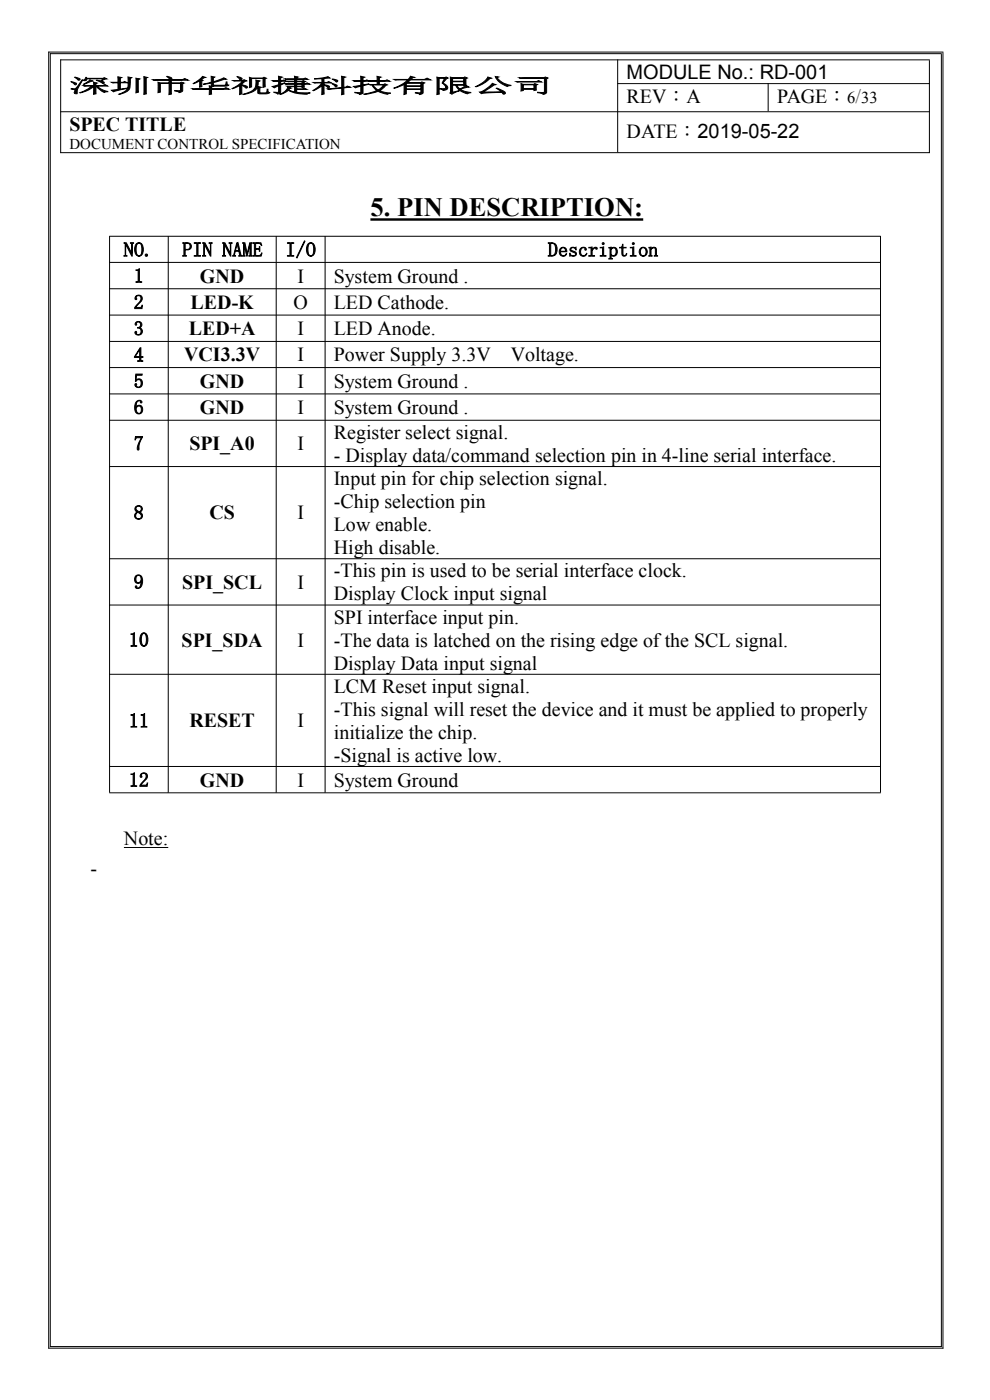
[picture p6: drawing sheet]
<svg xmlns="http://www.w3.org/2000/svg" width="210mm" height="297mm" viewBox="0 0 210 297" stroke-linecap="round" stroke-linejoin="round" font-family="sans-serif">
<defs><g id="words">
<text font-size="5.6" x="78.6" y="45.7">5. PIN DESCRIPTION:</text>
<g font-size="4.2">
<text x="132.9" y="16.7">MODULE No.: RD-001</text>
<text x="14.7" y="19.6">深圳市华视捷科技有限公司</text>
<text x="132.9" y="21.9">REV：A</text>
<text x="164.8" y="21.9">PAGE： /</text>
<text x="14.7" y="27.7">SPEC TITLE</text>
<text x="132.9" y="29.3">DATE：2019-05-22</text>
<text x="26.2" y="54.4">NO.</text>
<text x="28.4" y="59.9">1</text>
<text x="38.7" y="54.4">PIN NAME</text>
<text x="42.4" y="59.9">GND</text>
<text x="60.6" y="54.4">I/O</text>
<text x="63.1" y="59.9">I</text>
<text x="70.8" y="59.9">System Ground .</text>
<text x="116.2" y="54.4">Description</text>
<text x="28.4" y="65.5">2</text>
<text x="40.4" y="65.5">LED-K</text>
<text x="62.2" y="65.5">O</text>
<text x="70.8" y="65.5">LED Cathode.</text>
<text x="28.4" y="71.1">3</text>
<text x="40" y="71.1">LED+A</text>
<text x="63.1" y="71.1">I</text>
<text x="70.8" y="71.1">LED Anode.</text>
<text x="28.4" y="76.7">4</text>
<text x="39.1" y="76.7">VCI3.3V</text>
<text x="63.1" y="76.7">I</text>
<text x="70.8" y="76.7">Power Supply 3.3V</text>
<text x="108.3" y="76.7">Voltage.</text>
<text x="28.4" y="82.3">5</text>
<text x="42.4" y="82.3">GND</text>
<text x="63.1" y="82.3">I</text>
<text x="70.8" y="82.3">System Ground .</text>
<text x="28.4" y="87.8">6</text>
<text x="42.4" y="87.8">GND</text>
<text x="63.1" y="87.8">I</text>
<text x="70.8" y="87.8">System Ground .</text>
<text x="28.4" y="95.5">7</text>
<text x="40.2" y="95.5">SPI_A0</text>
<text x="63.1" y="95.5">I</text>
<text x="70.8" y="93.1">Register select signal.</text>
<text x="70.8" y="98">- Display data/command selection pin in 4-line serial interface.</text>
<text x="70.8" y="102.9">Input pin for chip selection signal.</text>
<text x="70.8" y="107.8">-Chip selection pin</text>
<text x="28.4" y="110.2">8</text>
<text x="44.4" y="110.2">CS</text>
<text x="63.1" y="110.2">I</text>
<text x="70.8" y="112.7">Low enable.</text>
<text x="70.8" y="117.5">High disable.</text>
<text x="28.4" y="124.9">9</text>
<text x="38.7" y="124.9">SPI_SCL</text>
<text x="63.1" y="124.9">I</text>
<text x="70.8" y="122.5">-This pin is used to be serial interface clock.</text>
<text x="70.8" y="127.3">Display Clock input signal</text>
<text x="27.3" y="137.2">10</text>
<text x="38.5" y="137.2">SPI_SDA</text>
<text x="63.1" y="137.2">I</text>
<text x="70.8" y="132.3">SPI interface input pin.</text>
<text x="70.8" y="137.2">-The data is latched on the rising edge ofthe SCL signal.</text>
<text x="70.8" y="142">Display Data input signal</text>
<text x="70.8" y="147">LCM Reset input signal.</text>
<text x="27.3" y="154.3">11</text>
<text x="40.2" y="154.3">RESET</text>
<text x="63.1" y="154.3">I</text>
<text x="70.8" y="151.9">-This signal will reset the device and it must be applied to properly</text>
<text x="70.8" y="156.7">initialize the chip.</text>
<text x="70.8" y="161.6">-Signal is active low.</text>
<text x="27.3" y="166.9">12</text>
<text x="42.4" y="166.9">GND</text>
<text x="63.1" y="166.9">I</text>
<text x="70.8" y="166.9">System Ground</text>
<text x="26.3" y="179.2">Note:</text>
<text x="19.2" y="185.6">-</text>
</g>
<g font-size="3.5">
<text x="179.7" y="21.9">6</text>
<text x="182.7" y="21.9">33</text>
</g>
<text font-size="3.2" x="14.7" y="31.5">DOCUMENT CONTROL SPECIFICATION</text>
</g></defs>
<g fill="none" stroke="#000" stroke-width=".21">
<path d="M10.2 11h189.9M10.3 11v275.1M10.6 11.4h189.2M10.7 11.3v274.4M12.8 12.7h184.4M12.9 12.6v19.9M130.9 17.7h66.3M131 12.6v19.7M162.9 17.7v5.9M197.1 12.8v19.7M199.7 11.5v274.2M200 11.1v275"/>
<path d="M12.8 23.7h184.4M12.8 32.4h184.4M23.2 50.1h163.6M23.2 55.7h163.6M23.2 50.1v118M35.7 50.1v118M58.6 50.1v118M69 50.1v118M186.8 50.1v118M23.2 61.3h163.6M23.2 66.8h163.6M23.2 72.4h163.6"/>
<path d="M23.2 78h163.6M23.2 83.6h163.6M23.2 89.2h163.6M23.2 99h163.6M23.2 118.5h163.6M23.2 128.4h163.6M23.2 143h163.6M23.2 162.6h163.6M23.2 168.2h163.6M26.3 179.8h9.4M10.2 286h189.9M10.6 285.7h189.2"/>
</g>
<path d="M78.6 46.6h57.8" fill="none" stroke="#000" stroke-width=".51"/>
<use href="#words"/>
</svg>
